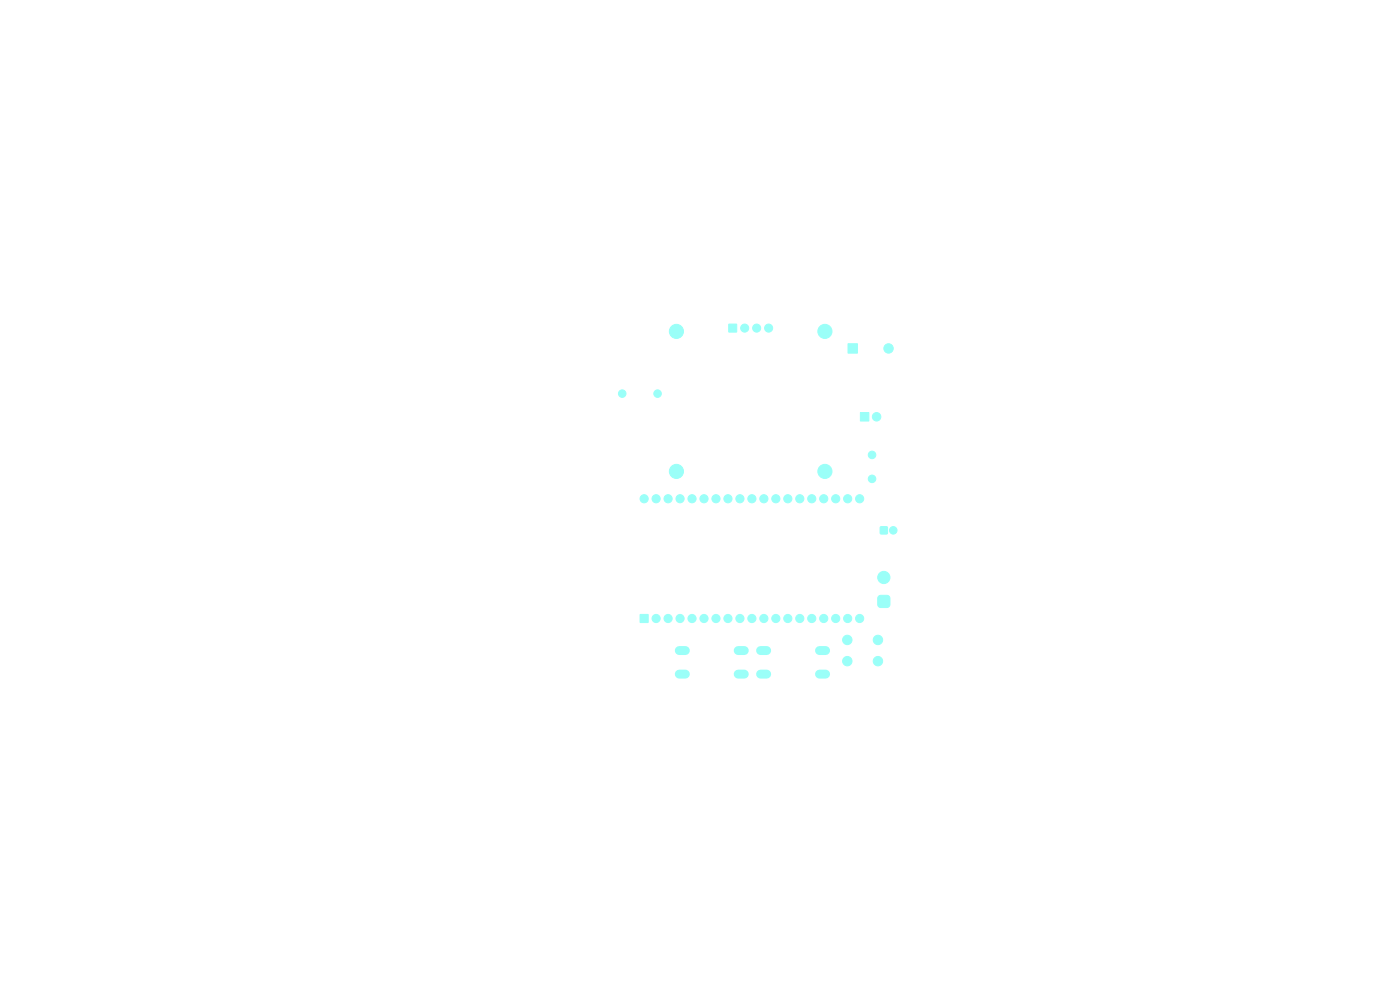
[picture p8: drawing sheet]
<svg xmlns="http://www.w3.org/2000/svg" width="297mm" height="210mm" viewBox="0 0 297 210" stroke-linecap="round" stroke-linejoin="round" font-family="sans-serif">
<path d="M144.1 138h1.3M156.6 138h1.3M161.3 138h1.3M173.8 138h1.4M144.1 143h1.3M156.6 143h1.3M161.3 143h1.3M173.8 143h1.4" fill="none" stroke="#9afff8" stroke-width="1.9"/>
<g fill="#9afff8" stroke="#9afff8" stroke-width=".21">
<path d="M179.9 72.9h2v2h-2z"/>
<path d="M186.3 126.5l.5-.2 1.7 .1 .3 .5-.1 1.7-.5 .3-1.7-.2-.3-.5z"/>
<path d="M135.8 130.4h1.7v1.6h-1.7z"/>
<path d="M186.8 111.8h1.4v1.4h-1.4z"/>
<path d="M154.6 68.8h1.7v1.6h-1.7z"/>
<path d="M182.5 87.5h1.8v1.8h-1.8z"/>
<circle cx="185" cy="96.5" r=".8"/>
<circle cx="185" cy="101.6" r=".8"/>
<circle cx="188.5" cy="73.9" r="1"/>
<circle cx="187.5" cy="122.5" r="1.3"/>
<circle cx="179.7" cy="135.7" r="1"/>
<circle cx="186.2" cy="135.7" r="1"/>
<circle cx="179.7" cy="140.2" r="1"/>
<circle cx="186.3" cy="140.2" r="1"/>
<circle cx="139.2" cy="131.2" r=".87"/>
<circle cx="141.7" cy="131.2" r=".87"/>
<circle cx="144.3" cy="131.2" r=".87"/>
<circle cx="146.8" cy="131.2" r=".87"/>
<circle cx="149.4" cy="131.2" r=".87"/>
<circle cx="151.9" cy="131.2" r=".87"/>
<circle cx="154.4" cy="131.2" r=".87"/>
<circle cx="157" cy="131.2" r=".87"/>
<circle cx="159.5" cy="131.2" r=".87"/>
<circle cx="162.1" cy="131.2" r=".87"/>
<circle cx="164.6" cy="131.2" r=".87"/>
<circle cx="167.1" cy="131.2" r=".87"/>
<circle cx="169.7" cy="131.2" r=".87"/>
<circle cx="172.2" cy="131.2" r=".87"/>
<circle cx="174.8" cy="131.2" r=".87"/>
<circle cx="177.3" cy="131.2" r=".87"/>
<circle cx="179.8" cy="131.2" r=".87"/>
<circle cx="182.4" cy="131.2" r=".87"/>
<circle cx="182.4" cy="105.8" r=".87"/>
<circle cx="179.8" cy="105.8" r=".87"/>
<circle cx="177.3" cy="105.8" r=".87"/>
<circle cx="174.8" cy="105.8" r=".87"/>
<circle cx="172.2" cy="105.8" r=".87"/>
<circle cx="169.7" cy="105.8" r=".87"/>
<circle cx="167.1" cy="105.8" r=".87"/>
<circle cx="164.6" cy="105.8" r=".87"/>
<circle cx="162.1" cy="105.8" r=".87"/>
<circle cx="159.5" cy="105.8" r=".87"/>
<circle cx="157" cy="105.8" r=".87"/>
<circle cx="154.4" cy="105.8" r=".87"/>
<circle cx="151.9" cy="105.8" r=".87"/>
<circle cx="149.4" cy="105.8" r=".87"/>
<circle cx="146.8" cy="105.8" r=".87"/>
<circle cx="144.3" cy="105.8" r=".87"/>
<circle cx="141.7" cy="105.8" r=".87"/>
<circle cx="139.2" cy="105.8" r=".87"/>
<circle cx="136.7" cy="105.8" r=".87"/>
<circle cx="189.5" cy="112.5" r=".8"/>
<circle cx="143.5" cy="70.3" r="1.5"/>
<circle cx="143.5" cy="100" r="1.5"/>
<circle cx="175" cy="70.3" r="1.5"/>
<circle cx="175" cy="100" r="1.5"/>
<circle cx="158" cy="69.6" r=".86"/>
<circle cx="160.5" cy="69.6" r=".86"/>
<circle cx="163.1" cy="69.6" r=".86"/>
<circle cx="186" cy="88.4" r=".9"/>
<circle cx="139.5" cy="83.5" r=".8"/>
<circle cx="132" cy="83.5" r=".8"/>
</g>
</svg>
